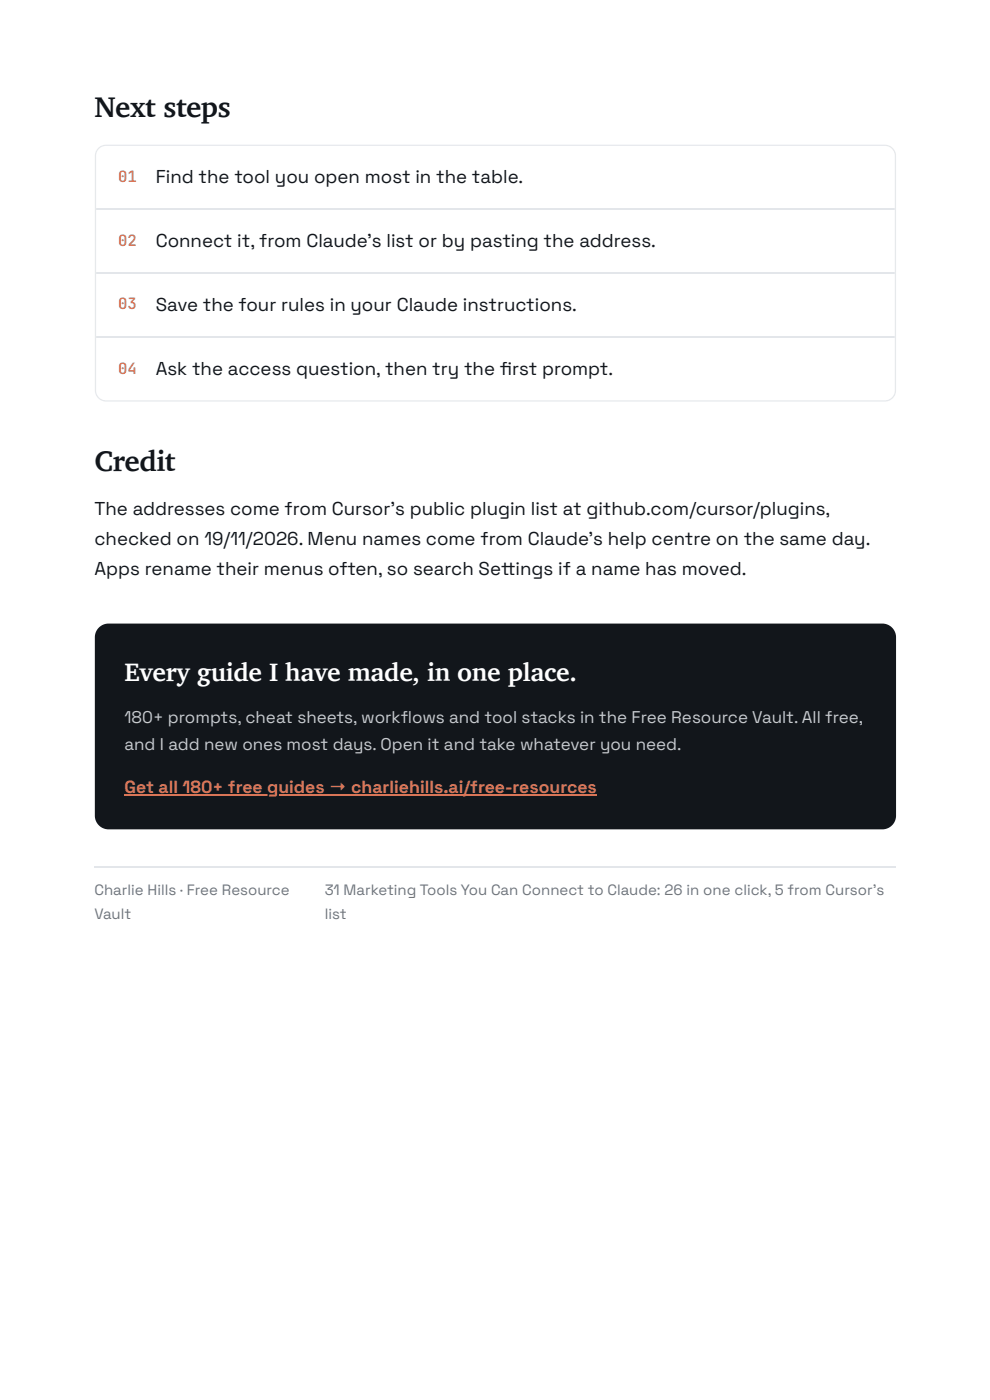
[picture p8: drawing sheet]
<svg xmlns="http://www.w3.org/2000/svg" width="210mm" height="297mm" viewBox="0 0 210 297" stroke-linecap="round" stroke-linejoin="round" font-family="sans-serif">
<defs><g id="words">
<g font-size="6.2" fill="#12161b">
<text x="20" y="24.9">Next steps</text>
<text x="20" y="100">Credit</text>
</g>
<text font-size="5.5" fill="#fff" x="26.4" y="144.5">Every guide I have made, in one place.</text>
<g font-size="4" fill="#12161b">
<text x="33" y="38.9">Find the tool you open most in the table.</text>
<text x="33" y="52.4">Connect it, from Claude's list or by pasting the address.</text>
<text x="33" y="65.9">Save the four rules in your Claude instructions.</text>
<text x="33" y="79.6">Ask the access question, then try the frst prompt.</text>
<text x="106" y="79.6">i</text>
<text x="20" y="109.3">The addresses come from Cursor's public plugin list at github.com/cursor/plugins,</text>
<text x="20" y="115.6">checked on 19/11/2026. Menu names come from Claude's help centre on the same day.</text>
<text x="20" y="122">Apps rename their menus often, so search Setings if a name has moved.</text>
<text x="106.2" y="122">t</text>
</g>
<text font-size="3.7" fill="#d97557" x="26.4" y="168.3">Get all 180+ free guides → charliehills.ai/free-resources</text>
<g font-size="3.6" fill="#c5cbd2">
<text x="26.4" y="153.5">180+ prompts, cheat sheets, workf</text>
<text x="85" y="153.5">lows and tool stacks in the Free Resource Vault. All free,</text>
<text x="26.4" y="159">and I add new ones most days. Open it and take whatever you need.</text>
</g>
<g font-size="3.3" fill="#d97557">
<text x="25.1" y="38.6">01</text>
<text x="25.1" y="52.1">02</text>
<text x="25.1" y="65.6">03</text>
<text x="25.1" y="79.4">04</text>
</g>
<g font-size="3.2" fill="#6b7580">
<text x="20" y="190">Charlie Hills · Free Resource</text>
<text x="68.8" y="190">31 Marketing Tools You Can Connect to Claude: 26 in one click, 5 from Cursor's</text>
<text x="20" y="195">Vault</text>
<text x="68.8" y="195">list</text>
</g>
</g></defs>
<path d="M20.9 31.5a2.25 2.25 0 0 1 1.6-.7h165.1a2.25 2.25 0 0 1 2.2 2.3v49.7a2.25 2.25 0 0 1-2.2 2.3h-165.1a2.25 2.25 0 0 1-2.3-2.3v-49.7a2.25 2.25 0 0 1 .7-1.6z" fill="none" stroke="#e6e9ed" stroke-width=".26"/>
<path d="M20.4 44.3h169.3M20.4 57.8h169.3M20.4 71.6h169.3" fill="none" stroke="#e3e6ea" stroke-width=".26"/>
<path d="M21 133.1l.9-.6 1.1-.2h164.1a2.91 2.91 0 0 1 2.9 2.9v37.8a2.91 2.91 0 0 1-2.9 2.9h-164.1a2.91 2.91 0 0 1-2.9-2.9v-37.8l.2-1.1z" fill="#12161b"/>
<path d="M20.1 184h169.9" fill="none" stroke="#e3e6ea" stroke-width=".26"/>
<path d="M26.4 168.7h100.1" fill="none" stroke="#d97557" stroke-width=".26"/>
<use href="#words"/>
</svg>
